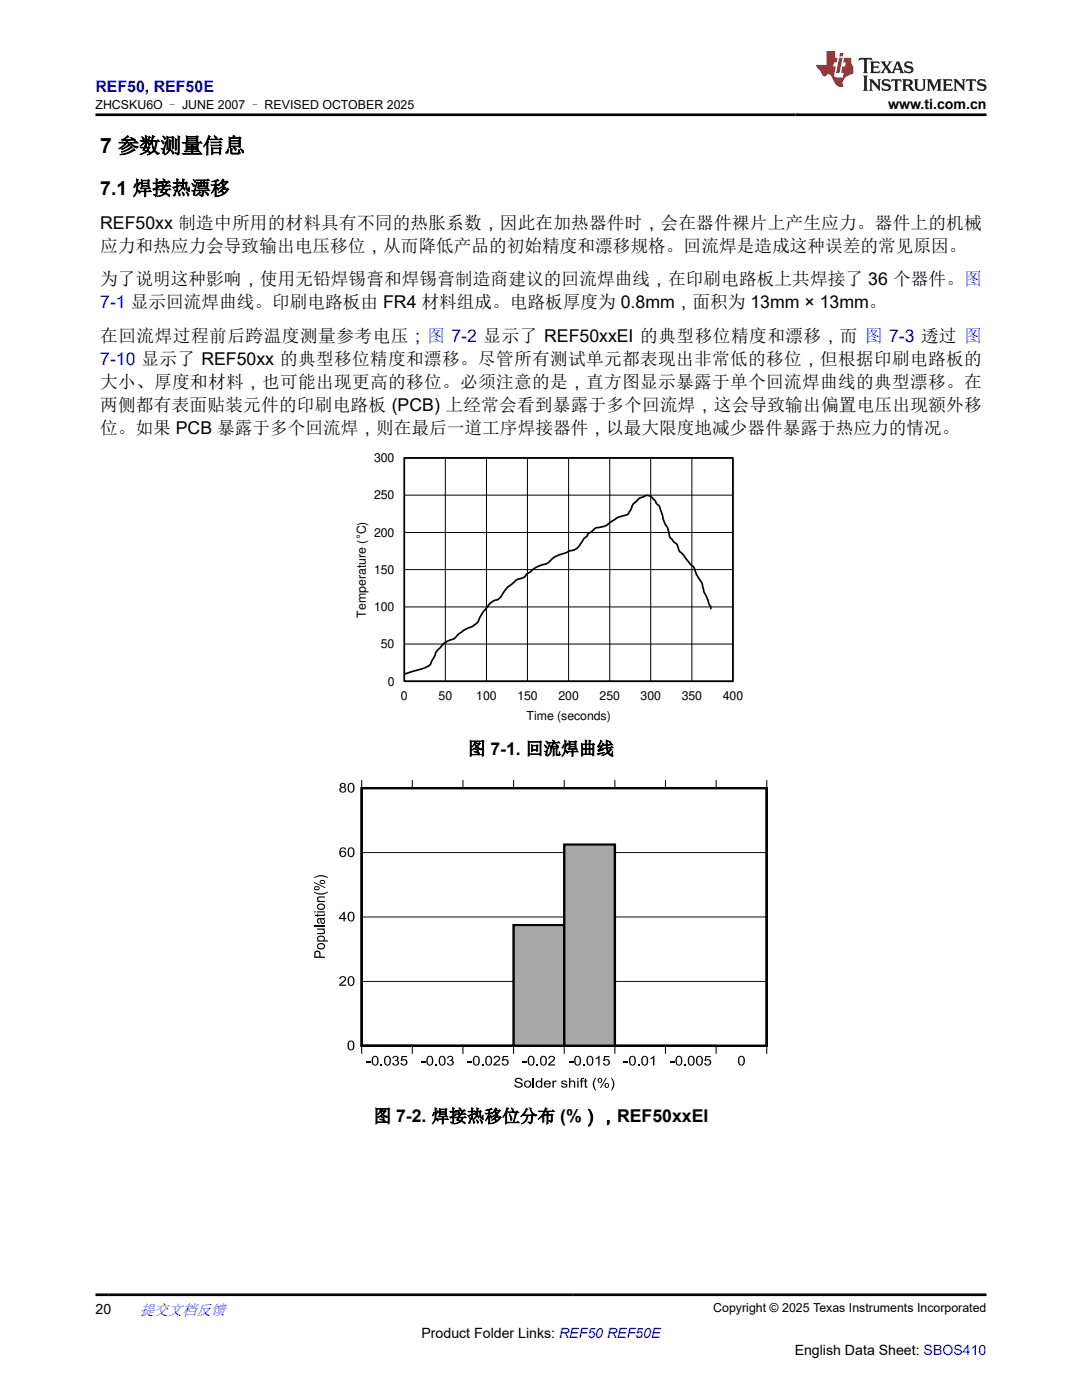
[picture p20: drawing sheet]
<svg xmlns="http://www.w3.org/2000/svg" width="216mm" height="279mm" viewBox="0 0 216 279" stroke-linecap="round" stroke-linejoin="round" font-family="sans-serif">
<defs><g id="words">
<text font-size="4.2" x="20" y="30.5">7 参数测量信息</text>
<text font-size="3.9" x="20" y="38.9">7.1 焊接热漂移</text>
<g font-size="3.5">
<text x="20" y="45.7">REF50xx 制造中所用的材料具有不同的热胀系数，因此在加热器件时，会在器件裸片上产生应力。器件上的机械</text>
<text x="20" y="50.3">应力和热应力会导致输出电压移位，从而降低产品的初始精度和漂移规格。回流焊是造成这种误差的常见原因。</text>
<text x="20" y="57">为了说明这种影响，使用无铅焊锡膏和焊锡膏制造商建议的回流焊曲线，在印刷电路板上共焊接了 36 个器件。图</text>
<text x="20" y="68.3">在回流焊过程前后跨温度测量参考电压；图 7-2 显示了 REF50xxEI 的典型移位精度和漂移，而 图 7-3 透过 图</text>
<text x="20" y="77.4">大小、厚度和材料，也可能出现更高的移位。必须注意的是，直方图显示暴露于单个回流焊曲线的典型漂移。在</text>
<text x="20" y="82">两侧都有表面贴装元件的印刷电路板 (PCB) 上经常会看到暴露于多个回流焊，这会导致输出偏置电压出现额外移</text>
<text x="20" y="86.6">位。如果 PCB 暴露于多个回流焊，则在最后一道工序焊接器件，以最大限度地减少器件暴露于热应力的情况。</text>
<text x="93.3" y="150.6">图 7-1. 回流焊曲线</text>
<text x="74.5" y="224">图 7-2. 焊接热移位分布 (%），REF50xxEI</text>
</g>
<g font-size="3.5" fill="#00f">
<text x="20" y="61.6">7-1 显示回流焊曲线。印刷电路板由 FR4 材料组成。电路板厚度为 0.8mm，面积为 13mm × 13mm。</text>
<text x="20" y="72.9">7-10 显示了 REF50xx 的典型移位精度和漂移。尽管所有测试单元都表现出非常低的移位，但根据印刷电路板的</text>
</g>
<text font-size="3.2" fill="#00f" x="19" y="18.3">REF50, REF50E</text>
<text font-size="3" fill="#00f" x="27.9" y="262.4">提交文档反馈</text>
<g font-size="2.8">
<text x="177.2" y="21.7">www.ti.com.cn</text>
<text x="19" y="262.1">20</text>
<text x="84.1" y="266.9">Product Folder Links: REF50 REF50E</text>
<text x="158.6" y="270.3">English Data Sheet: SBOS410</text>
</g>
<g font-size="2.5">
<text x="19" y="21.8">ZHCSKU6O – JUNE 2007 – REVISED OCTOBER 2025</text>
<text x="74.6" y="92.2">300</text>
<text x="74.6" y="99.7">250</text>
<text x="74.6" y="107.1">200</text>
<text x="74.6" y="114.5">150</text>
<text x="73" y="123.3" transform="rotate(-90 73 123.3)">Temperature (ÉC)</text>
<text x="74.6" y="122">100</text>
<text x="76" y="129.4">50</text>
<text x="77.4" y="136.8">0</text>
<text x="80" y="139.8">0</text>
<text x="87.5" y="139.8">50</text>
<text x="95" y="139.8">100</text>
<text x="103.2" y="139.8">150</text>
<text x="105" y="143.7">Time (seconds)</text>
<text x="111.4" y="139.8">200</text>
<text x="119.6" y="139.8">250</text>
<text x="127.8" y="139.8">300</text>
<text x="136" y="139.8">350</text>
<text x="144.2" y="139.8">400</text>
<text x="142.3" y="261.8">Copyright © 2025 Texas Instruments Incorporated</text>
</g>
</g></defs>
<g fill="none" stroke="#000" stroke-width=".2">
<path d="M80.7 91.4h65.5v44.5h-65.5zM80.7 98.8h65.5M88.9 91.4v44.5M97.1 91.4v44.5M105.2 91.4v44.5M113.5 91.4v44.5M121.7 91.4v44.5M129.8 91.4v44.5M138.1 91.4v44.5M80.7 113.7h65.5M80.7 106.3h65.5M80.7 128.5h65.5"/>
<path d="M80.7 121.1h65.5M72.2 155.7v1.6h80.8v-1.6M82.3 155.7v1.6M92.4 155.7v1.6M102.5 155.7v1.6M112.6 155.7v1.6M122.7 155.7v1.6M132.8 155.7v1.6M142.9 155.7v1.6M72.2 170.2h80.8M72.2 195.9h80.8M72.2 183h80.8"/>
<path d="M72.2 210.3v-1.6h80.8v1.6M82.3 208.7v1.6M92.4 208.7v1.6M102.5 208.7v1.6M112.6 208.7v1.6M122.7 208.7v1.6M132.8 208.7v1.6M142.9 208.7v1.6"/>
</g>
<path d="M80.7 91.4h65.5v44.6h-65.5zM141.8 121.4v-.4l-.4-.6-.1-.6a8.5 8.5 0 0 1-1.2-3.4l-1.2-1.9a2.89 2.89 0 0 0-1.3-2.1l-1.4-1.8a2.07 2.07 0 0 1-1-1.8l-.3-.3a3.2 3.2 0 0 1-1.5-2.6l-.1-.3a18.6 18.6 0 0 1-1.7-4.5l-.6-.6-.2-.5a1.91 1.91 0 0 0-2-1.1 3.6 3.6 0 0 0-2 1.3l-.5 .4-.5 1.3a1.47 1.47 0 0 1-1.5 1l-1.2 .5-.9 .6a5.7 5.7 0 0 1-3.4 1.4l-.6 .6a2.12 2.12 0 0 0-1.2 1.1l-.4 .3a3.9 3.9 0 0 1-2.7 2.5l-1 .4a6.5 6.5 0 0 0-3.8 2.2l-.6 .1a7.8 7.8 0 0 0-3.8 2.6l-.3 .1a3.2 3.2 0 0 0-2.3 1.3l-.8 .6-.8 .9a2.87 2.87 0 0 1-2.1 1.9l-.8 .7a13.6 13.6 0 0 0-2.3 3.5 7 7 0 0 1-2.7 1.6l-1 .6a3.3 3.3 0 0 1-2.3 1.5 5.2 5.2 0 0 0-1.9 1.8l-.4 .4-.7 1.5a3.1 3.1 0 0 1-2.8 2.1l-2.7 .8" fill="none" stroke="#000" stroke-width=".34"/>
<path d="M66.7 90.3v54M79.4 90.3h69.8M149.2 90.3v46.9M66.7 144.2h6.4M142.8 144.2h6.4" fill="none" stroke="#fefefe" stroke-width=".2" stroke-dasharray=".4 .1" stroke-linecap="butt"/>
<g fill="#000">
<path d="M62.7 177.9l.3 .2a2.64 2.64 0 0 0 2.4-.2v.2a2.32 2.32 0 0 1-2.7 0zM62.7 175.1a2.31 2.31 0 0 1 2.7 0v.2a2.68 2.68 0 0 0-2.7 0zM62.8 182.6h.5v-.3h.2v.3h1l.1-.3h.2a.36 .36 0 0 1 0 .4 .36 .36 0 0 1-.4 .1h-.9v.2h-.2v-.2h-.4zM63.3 185.3h1.5v.2h-.2a.49 .49 0 0 1 .2 .6 .49 .49 0 0 1-.6 .3h-.9v-.2h.8a.36 .36 0 0 0 .5-.4 .36 .36 0 0 0-.5-.3h-.8zM63.4 179.1l.2-.2h1.2v.2h-.9a.32 .32 0 0 0-.4 .3 .32 .32 0 0 0 .2 .4h1.1v.2h-1.5v-.2h.2l-.2-.2zM67.9 195a.65 .65 0 0 1 1.1 0 .65 .65 0 0 1-.4 1l-.6 .5h1.1v.2h-1.4l.3-.5a1.3 1.3 0 0 0 .8-1l-.4-.2-.3 .1-.1 .3h-.3zM73.1 211.8h.8v.3h-.8zM75.9 212.4h.3v.2h-.3zM78.5 210.8a.54 .54 0 0 1 .8 0 .54 .54 0 0 1-.1 .8 .6 .6 0 0 1 .3 .9 .6 .6 0 0 1-.9 .1l-.3-.5h.2a.42 .42 0 0 0 .5 .4 .42 .42 0 0 0 .3-.5 .42 .42 0 0 0-.5-.3v-.2a.36 .36 0 0 0 .5-.3 .36 .36 0 0 0-.4-.4 .36 .36 0 0 0-.4 .5l-.2-.1zM80.1 210.7h1.1v.3h-.8l-.2 .5a.68 .68 0 0 1 1 .3 .68 .68 0 0 1-.5 .9 .68 .68 0 0 1-.8-.6h.3a.44 .44 0 0 0 .6 .2 .44 .44 0 0 0 .1-.7 .44 .44 0 0 0-.7 .2l-.3-.1zM84.1 211.8h.8v.3h-.8zM86.9 212.4h.3v.2h-.3z"/>
<path d="M89.4 210.8a.54 .54 0 0 1 .8 0 .54 .54 0 0 1 0 .8 .6 .6 0 0 1 .2 .9 .6 .6 0 0 1-.9 .1l-.3-.5h.2a.42 .42 0 0 0 .5 .4 .42 .42 0 0 0 .4-.5 .42 .42 0 0 0-.6-.3v-.2a.36 .36 0 0 0 .5-.3 .36 .36 0 0 0-.4-.4 .36 .36 0 0 0-.3 .5l-.3-.1zM93.3 211.8h.8v.3h-.8zM96.1 212.4h.3v.2h-.3zM98.7 210.9a.65 .65 0 0 1 1 0 .65 .65 0 0 1-.3 1l-.6 .5h1v.2h-1.4l.3-.5a1.3 1.3 0 0 0 .8-1l-.4-.2-.3 .1-.1 .3h-.2zM100.3 210.7h1.1v.3h-.8l-.2 .5a.68 .68 0 0 1 1 .3 .68 .68 0 0 1-.5 .9 .68 .68 0 0 1-.8-.6h.3a.44 .44 0 0 0 .6 .2 .44 .44 0 0 0 .1-.7 .44 .44 0 0 0-.7 .2l-.3-.1zM102.9 215.2a.87 .87 0 0 1 1.3 .5h-.2a.46 .46 0 0 0-.5-.4 .46 .46 0 0 0-.4 .5l.2 .1a.87 .87 0 0 1 1 .8 .92 .92 0 0 1-.9 .4 .92 .92 0 0 1-.8-.7h.3a.59 .59 0 0 0 .5 .5 .59 .59 0 0 0 .6-.5l-.2-.1a.88 .88 0 0 1-1.1-.8zM104.3 211.8h.8v.3h-.8zM106.3 215.1h.3v2h-.3zM107.1 212.4h.3v.2h-.3zM110.2 215.7h.3v.2l.1-.2h.3h.2l-.1 .2a.33 .33 0 0 0-.4 .1 .33 .33 0 0 0-.1 .3v.8h-.3zM109.6 210.9a.65 .65 0 0 1 1 0 .65 .65 0 0 1-.3 1l-.6 .5h1v.2h-1.4l.3-.5a1.3 1.3 0 0 0 .8-1l-.3-.2-.3 .1-.1 .3h-.3zM112.1 215.8l.1-.1a.68 .68 0 0 1 1 .3l-.3 .1a.3 .3 0 0 0-.3-.3 .3 .3 0 0 0-.3 .3l.1 .1a.68 .68 0 0 1 .8 .6 .71 .71 0 0 1-1.3-.2h.3a.34 .34 0 0 0 .4 .3 .34 .34 0 0 0 .3-.4 .73 .73 0 0 1-.9-.6z"/>
<path d="M113.5 215.1h.3v.7a.56 .56 0 0 1 .6-.2 .56 .56 0 0 1 .4 .6v.9h-.3v-.9a.37 .37 0 0 0-.4-.4 .37 .37 0 0 0-.3 .5v.8h-.3zM113.5 211.8h.8v.3h-.8zM116 215.2l.6-.1-.1 .2-.3 .1v.3h.3v.1h-.3v1.3h-.3v-1.3h-.2v-.1h.2zM116.3 212.4h.3v.2h-.3zM116.7 215.3l.3-.1v.5h.2v.1h-.2v.9l.3 .3a.37 .37 0 0 1-.5 0 .37 .37 0 0 1-.1-.4v-.8h-.2v-.1h.2zM118.8 215.1h.2l-.2 .3a2.01 2.01 0 0 0 .2 2.2h-.2a1.8 1.8 0 0 1 0-2.5zM118.9 211.2l.7-.5v1.9h-.2v-1.5l-.5 .3zM120.6 210.7h1v.3h-.8l-.2 .5a.68 .68 0 0 1 1 .3 .68 .68 0 0 1-.5 .9 .68 .68 0 0 1-.8-.6h.3a.44 .44 0 0 0 .6 .2 .44 .44 0 0 0 .1-.7 .44 .44 0 0 0-.7 .2l-.3-.1zM121.9 215.1h.2a1.8 1.8 0 0 1 0 2.5h-.2a2.05 2.05 0 0 0 0-2.5zM124.5 211.8h.8v.3h-.8zM127.3 212.4h.3v.2h-.3zM129.8 211.2l.8-.5v1.9h-.3v-1.5l-.5 .3z"/>
<path d="M133.8 211.8h.8v.3h-.8zM136.6 212.4h.3v.2h-.3zM140.8 210.7h1v.3h-.8l-.1 .5a.68 .68 0 0 1 .9 .3 .68 .68 0 0 1-.4 .9 .68 .68 0 0 1-.9-.6h.3a.44 .44 0 0 0 .7 .2 .44 .44 0 0 0 0-.7 .44 .44 0 0 0-.7 .2l-.2-.1z"/>
<path d="M68 156.4a.54 .54 0 0 1 .8-.1 .54 .54 0 0 1-.1 .8 .61 .61 0 0 1 .3 .9 .61 .61 0 0 1-1 .1 .52 .52 0 0 1-.3-.5 .52 .52 0 0 1 .4-.5l-.3-.2zM68.1 156.7a.33 .33 0 0 0 .6 0 .33 .33 0 0 0-.6 0zM68 157.6a.41 .41 0 0 0 .8 0 .41 .41 0 0 0-.8 0z"/>
<path d="M69.7 156.3a.8 .8 0 0 1 .9 .2 .8 .8 0 0 1 .1 .9 .71 .71 0 0 1-.8 .8 .71 .71 0 0 1-.5-1v-.5zM69.8 156.6a1.01 1.01 0 0 0 .2 1.4 .94 .94 0 0 0 0-1.6z"/>
<path d="M62.8 177a.49 .49 0 0 1 .7-.1 .49 .49 0 0 1 0 .7 .49 .49 0 0 1-.6 0 .49 .49 0 0 1-.1-.6zM62.9 177.1v.1a.37 .37 0 0 0 .3 .3 .37 .37 0 0 0 .4-.3zM62.7 176l2.2 1.1v.2l-2.2-1.1zM63.9 175.7a.49 .49 0 0 1 .7 0 .49 .49 0 0 1 0 .7 .49 .49 0 0 1-.6 0 .49 .49 0 0 1-.1-.7zM64 175.9a.37 .37 0 0 0 .3 .3 .37 .37 0 0 0 .4-.3z"/>
<path d="M67.9 169.3l.6-.2a.55 .55 0 0 1 .6 .5h-.3a.48 .48 0 0 0-.7-.2 .48 .48 0 0 0-.1 .6 .67 .67 0 0 1 .9 0 .67 .67 0 0 1 0 1 .67 .67 0 0 1-1-.2l-.2-.7zM68 170.4a.45 .45 0 0 0 .9 0 .45 .45 0 0 0-.9 0z"/>
<path d="M69.7 169.2a.8 .8 0 0 1 .9 .2 .8 .8 0 0 1 .1 .9 .71 .71 0 0 1-.8 .8 .71 .71 0 0 1-.5-1v-.6zM69.8 169.4a1.01 1.01 0 0 0 .2 1.5 .94 .94 0 0 0 0-1.6z"/>
<path d="M62.7 181.9h.3v.2h-.3zM63.3 181.9h1.5v.2h-1.5z"/>
<path d="M63.5 188.4a.76 .76 0 0 1 1-.1 .76 .76 0 0 1 .2 1 .78 .78 0 0 1-1 .2 .78 .78 0 0 1-.4-1zM63.6 188.6a.55 .55 0 0 0 .3 .7 .55 .55 0 0 0 .7-.3 .58 .58 0 0 0-.3-.6 .58 .58 0 0 0-.7 .2z"/>
<path d="M63.5 180.5a.76 .76 0 0 1 1-.1 .76 .76 0 0 1 .2 1 .78 .78 0 0 1-1 .2 .78 .78 0 0 1-.4-1zM63.6 180.7a.55 .55 0 0 0 .3 .7 .55 .55 0 0 0 .7-.3 .58 .58 0 0 0-.3-.6 .58 .58 0 0 0-.7 .2z"/>
<path d="M63.4 183.3l1.4-.2v.3h-.2a.51 .51 0 0 1 .2 .9 .51 .51 0 0 1-.8-.2l-.2-.6a.35 .35 0 0 0-.4 .3 .35 .35 0 0 0 .4 .4l-.1 .2a.66 .66 0 0 1-.3-1.1zM64.1 183.5a.58 .58 0 0 0 .3 .7 .4 .4 0 0 0 .2-.6 .4 .4 0 0 0-.5-.1z"/>
<path d="M62.8 189.9a.65 .65 0 0 1 .8-.1 .65 .65 0 0 1 .4 .6v.5h.8v.3h-2.1zM63 190.1v.8h.7v-.5a.39 .39 0 0 0-.2-.4 .39 .39 0 0 0-.5 .1z"/>
<path d="M63.4 187a.77 .77 0 0 1 .9-.3 .77 .77 0 0 1 .4 .9v.1h.7v.2h-2.1v-.2h.2l-.2-.3zM63.6 187.1a.46 .46 0 0 0 .1 .5 .46 .46 0 0 0 .5 .1 .4 .4 0 0 0 .4-.5 .4 .4 0 0 0-.6-.2z"/>
<path d="M68.6 182h.2v1.2h.3v.2h-.3v.5h-.3v-.5h-.9v-.2zM68.5 182.3l-.6 .9h.6z"/>
<path d="M69.7 194.9a.8 .8 0 0 1 .9 .2 .8 .8 0 0 1 .1 .9 .71 .71 0 0 1-.8 .8 .71 .71 0 0 1-.5-1v-.6zM69.8 195.1a1.01 1.01 0 0 0 .2 1.5 .94 .94 0 0 0 0-1.6z"/>
<path d="M69.7 182.1a.8 .8 0 0 1 .9 .1 .8 .8 0 0 1 .1 .9 .71 .71 0 0 1-.8 .8 .71 .71 0 0 1-.5-1v-.5zM69.8 182.3a1.01 1.01 0 0 0 .2 1.4 .94 .94 0 0 0 0-1.6z"/>
<path d="M69.6 207.8a.8 .8 0 0 1 1 .1 .8 .8 0 0 1 .1 1 .71 .71 0 0 1-.8 .7 .71 .71 0 0 1-.6-1l.1-.5zM69.7 208a1.01 1.01 0 0 0 .3 1.4 .94 .94 0 0 0 0-1.5z"/>
<path d="M74.5 210.8a.8 .8 0 0 1 .9 .2 .8 .8 0 0 1 .1 .9 .71 .71 0 0 1-.8 .8 .71 .71 0 0 1-.5-1v-.6zM74.6 211a1.01 1.01 0 0 0 .2 1.5 .94 .94 0 0 0 0-1.6z"/>
<path d="M76.9 210.8a.8 .8 0 0 1 .9 .2 .8 .8 0 0 1 .2 .9 .71 .71 0 0 1-.8 .8 .71 .71 0 0 1-.6-1l.1-.6zM77 211a1.01 1.01 0 0 0 .3 1.5 .94 .94 0 0 0 0-1.6z"/>
<path d="M85.4 210.8a.8 .8 0 0 1 .9 .2 .8 .8 0 0 1 .1 .9 .71 .71 0 0 1-.8 .8 .71 .71 0 0 1-.5-1l.1-.6zM85.5 211a1.01 1.01 0 0 0 .3 1.5 .94 .94 0 0 0 0-1.6z"/>
<path d="M87.8 210.8a.8 .8 0 0 1 1 .2 .8 .8 0 0 1 .1 .9 .71 .71 0 0 1-.8 .8 .71 .71 0 0 1-.6-1l.1-.6zM87.9 211a1.01 1.01 0 0 0 .3 1.5 .94 .94 0 0 0 0-1.6z"/>
<path d="M94.7 210.8a.8 .8 0 0 1 .9 .2 .8 .8 0 0 1 .1 .9 .71 .71 0 0 1-.8 .8 .71 .71 0 0 1-.5-1v-.6zM94.8 211a1.01 1.01 0 0 0 .2 1.5 .94 .94 0 0 0 0-1.6z"/>
<path d="M97.1 210.8a.8 .8 0 0 1 .9 .2 .8 .8 0 0 1 .2 .9 .71 .71 0 0 1-.8 .8 .71 .71 0 0 1-.6-1l.1-.6zM97.2 211a1.01 1.01 0 0 0 .3 1.5 .94 .94 0 0 0 0-1.6z"/>
<path d="M104.6 216.4a.73 .73 0 0 1 1.4 0 .73 .73 0 0 1-1.4 0zM104.8 216.4a.5 .5 0 0 0 1 0 .5 .5 0 0 0-1 0z"/>
<path d="M105.6 210.8a.8 .8 0 0 1 .9 .2 .8 .8 0 0 1 .2 .9 .71 .71 0 0 1-.9 .8 .71 .71 0 0 1-.5-1l.1-.6zM105.7 211a1.01 1.01 0 0 0 .3 1.5 .94 .94 0 0 0 0-1.6z"/>
<path d="M108 210.8a.8 .8 0 0 1 1 .2 .8 .8 0 0 1 .1 .9 .71 .71 0 0 1-.8 .8 .71 .71 0 0 1-.6-1l.1-.6zM108.1 211a1.01 1.01 0 0 0 .3 1.5 .94 .94 0 0 0 0-1.6z"/>
<path d="M107 215.8l.5-.2 .4 .2v-.7h.3v2h-.2v-.2a.7 .7 0 0 1-1-.1 .7 .7 0 0 1 0-1zM107.3 216a.48 .48 0 0 0-.1 .7 .48 .48 0 0 0 .7-.1 .48 .48 0 0 0 0-.6 .48 .48 0 0 0-.6 0z"/>
<path d="M108.7 215.8a.72 .72 0 0 1 .8-.1 .72 .72 0 0 1 .4 .7h-1.1a.45 .45 0 0 0 .3 .5 .45 .45 0 0 0 .5-.3h.3a.74 .74 0 0 1-1.1 .4 .74 .74 0 0 1-.1-1.2zM108.9 215.9l-.1 .3h.8l-.2-.3z"/>
<path d="M114.9 210.8a.8 .8 0 0 1 .9 .2 .8 .8 0 0 1 .1 .9 .71 .71 0 0 1-.8 .8 .71 .71 0 0 1-.5-1v-.6zM115 211a1.01 1.01 0 0 0 .3 1.5 .94 .94 0 0 0-.1-1.6z"/>
<path d="M115.2 215.1h.2v.3h-.2zM115.2 215.7h.2v1.4h-.2z"/>
<path d="M117.3 210.8a.8 .8 0 0 1 .9 .2 .8 .8 0 0 1 .2 .9 .71 .71 0 0 1-.8 .8 .71 .71 0 0 1-.6-1l.1-.6zM117.4 211a1.01 1.01 0 0 0 .3 1.5 .94 .94 0 0 0 0-1.6z"/>
<path d="M119.3 215.6a.49 .49 0 0 1 .9 0 .49 .49 0 0 1-.9 0zM119.5 215.3v.5l.1 .1a.3 .3 0 0 0 .3-.3 .3 .3 0 0 0-.4-.3zM120.9 215.1h.2l-1.2 2h-.2zM120.6 216.6a.5 .5 0 0 1 1 0 .5 .5 0 0 1-1 0zM120.9 216.3v.5l.1 .1a.3 .3 0 0 0 .3-.3 .3 .3 0 0 0-.4-.3z"/>
<path d="M125.8 210.8a.8 .8 0 0 1 .9 .2 .8 .8 0 0 1 .2 .9 .71 .71 0 0 1-.9 .8 .71 .71 0 0 1-.5-1l.1-.6zM125.9 211a1.01 1.01 0 0 0 .3 1.5 .94 .94 0 0 0 0-1.6z"/>
<path d="M128.3 210.8a.8 .8 0 0 1 .9 .2 .8 .8 0 0 1 .1 .9 .71 .71 0 0 1-.8 .8 .71 .71 0 0 1-.5-1v-.6zM128.4 211a1.01 1.01 0 0 0 .2 1.5 .94 .94 0 0 0 0-1.6z"/>
<path d="M135.1 210.8a.8 .8 0 0 1 .9 .2 .8 .8 0 0 1 .1 .9 .71 .71 0 0 1-.8 .8 .71 .71 0 0 1-.5-1l.1-.6zM135.2 211a1.01 1.01 0 0 0 .3 1.5 .94 .94 0 0 0 0-1.6z"/>
<path d="M137.5 210.8a.8 .8 0 0 1 1 .2 .8 .8 0 0 1 .1 .9 .71 .71 0 0 1-.8 .8 .71 .71 0 0 1-.6-1l.1-.6zM137.6 211a1.01 1.01 0 0 0 .3 1.5 .94 .94 0 0 0 0-1.6z"/>
<path d="M139.2 210.8a.8 .8 0 0 1 .9 .2 .8 .8 0 0 1 .1 .9 .71 .71 0 0 1-.8 .8 .71 .71 0 0 1-.5-1v-.6zM139.3 211a1.01 1.01 0 0 0 .3 1.5 .94 .94 0 0 0 0-1.6z"/>
<path d="M147.6 210.8a.8 .8 0 0 1 .9 .2 .8 .8 0 0 1 .1 .9 .71 .71 0 0 1-.8 .8 .71 .71 0 0 1-.6-1l.1-.6zM147.7 211a1.01 1.01 0 0 0 .2 1.5 .94 .94 0 0 0 0-1.6z"/>
</g>
<path d="M62.7 184.8h2.1" fill="none" stroke="#000" stroke-width=".24"/>
<path d="M72.2 157.3h80.8v51.4h-80.8zM72.2 208.7h10.1zM82.3 208.7h10.1zM92.4 208.7h10.1z" fill="none" stroke="#000" stroke-width=".45"/>
<path d="M72.2 208.7h30.3" fill="none" stroke="#a8a8a8" stroke-width=".2"/>
<path d="M102.5 184.6h10.1v24.1h-10.1z" fill-rule="evenodd" fill="#a8a8a8"/>
<path d="M102.5 184.6h10.1v24.1h-10.1z" fill="none" stroke="#000" stroke-width=".45"/>
<path d="M112.6 168.5h10.1v40.2h-10.1z" fill-rule="evenodd" fill="#a8a8a8"/>
<path d="M72.2 157.3h80.8v51.4h-80.8zM112.6 168.5h10.1v40.2h-10.1zM72.2 208.7h10.1zM122.7 208.7h10.1zM132.8 208.7h10.1z" fill="none" stroke="#000" stroke-width=".45"/>
<path d="M72.2 208.7h10.1M122.7 208.7h20.2" fill="none" stroke="#a8a8a8" stroke-width=".2"/>
<path d="M171.5 11.6l-.2 .5 .5-.2h.6v.1v2.2l-.2 .4h1l-.2-.4v-2.2v-.1h.5l.6 .2-.2-.5zM173.6 12.3l.2 .4v1.5l-.2 .4h1.9l.1-.6a1.08 1.08 0 0 1-1.3 .2v-.7h.6l.4 .2v-.7l-.4 .2h-.6v-.5l.2-.2a1 1 0 0 1 1 .3l-.1-.5zM175.7 12.3l.9 1.1-1 1.2h.9l-.2-.2 .5-.8 .4 .8-.2 .2h1.6l-.2-.2 .2-.5h.9l.1 .5-.1 .2h.9l-.2-.3-.8-2h-.5l-.9 2.2-.9-1.1 .9-1.1h-.8l.2 .2-.4 .6-.4-.6 .2-.2zM179 12.7l.4 1h-.7zM180.7 12.4a.65 .65 0 0 0-.2 .7 .65 .65 0 0 0 .6 .5l.6 .1 .1 .3a.79 .79 0 0 1-.7 .4 .79 .79 0 0 1-.7-.5l.1 .7 .2-.1a.93 .93 0 0 0 1.1 .1 .93 .93 0 0 0 .4-1 1.46 1.46 0 0 0-1.2-.6l-.1-.3a1.09 1.09 0 0 1 1.2 .2l-.2-.6-.1 .1-.5-.2zM172.2 15.1l.2 .4v2.2l-.2 .4h1l-.2-.4v-2.2l.2-.4zM173.4 15.8l.2 .4v1.5l-.2 .4h.8l-.3-.4 .1-1.3 1.6 1.8v-2l.2-.4h-.7l.1 .2 .1 1.1-1.2-1.3zM176.2 15.9a.65 .65 0 0 0-.2 .8 .65 .65 0 0 0 .6 .4l.6 .2 .1 .2a.79 .79 0 0 1-.7 .4 .79 .79 0 0 1-.7-.5l.1 .7 .2-.1a.93 .93 0 0 0 1.1 .1 .93 .93 0 0 0 .4-.9 1.46 1.46 0 0 0-1.2-.6l-.1-.4a1.09 1.09 0 0 1 1.2 .2l-.1-.6-.2 .1-.5-.1zM177.9 15.8l-.1 .6a.63 .63 0 0 1 .8-.3v1.6l-.3 .4h1l-.2-.4v-1.6a.66 .66 0 0 1 .8 .3l-.1-.6zM180 15.8l.2 .4v1.5l-.2 .4h1l-.2-.2-.1-.7h.5l.1 .2a.79 .79 0 0 0 1.2 .6l-1-.9a.61 .61 0 0 0 .6-.6 .61 .61 0 0 0-.5-.7zM180.8 16.1h.1a.47 .47 0 0 1 .5 .1 .47 .47 0 0 1 .1 .5l-.1 .1-.7 .1zM182.3 15.8l.2 .2a2.27 2.27 0 0 0 .4 2 1.04 1.04 0 0 0 1.7-.7v-1.3l.2-.2h-.8l.2 .4v1.1a.6 .6 0 0 1-.6 .6 .6 .6 0 0 1-.6-.6v-1.1l.3-.4zM184.9 15.8l.2 .4v1.5l-.2 .4h.8l-.3-.4v-1.4l.9 1.9 .9-1.9v1.4l-.3 .4h1l-.2-.4v-1.5l.2-.4h-.8l-.7 1.5-.6-1.5zM188.1 15.8l.2 .4v1.5l-.2 .4h1.9l.1-.6a1.09 1.09 0 0 1-1.3 .2v-.7h.6l.4 .2v-.6l-.4 .2h-.6v-.6l.2-.1a1.01 1.01 0 0 1 1 .3l-.1-.6zM190.2 15.8l.3 .4v1.5l-.3 .4h.8l-.2-.4v-1.3l1.6 1.8v-2l.2-.4h-.7l.2 .2v1.1l-1.2-1.3zM192.8 15.8l-.1 .6a.63 .63 0 0 1 .8-.3v1.6l-.3 .4h1l-.2-.4v-1.6a.66 .66 0 0 1 .8 .3l-.1-.6zM195.2 15.9a.65 .65 0 0 0-.2 .8 .65 .65 0 0 0 .6 .4l.6 .2 .2 .2a.79 .79 0 0 1-.7 .4 .79 .79 0 0 1-.7-.5l.1 .7 .2-.1a.93 .93 0 0 0 1 .1 .93 .93 0 0 0 .5-.9 1.46 1.46 0 0 0-1.3-.6v-.4a1.09 1.09 0 0 1 1.2 .2l-.2-.6-.2 .1-.5-.1z" fill="#231f20"/>
<path d="M164.9 10.2v2.8h-2l.1 .3 .8 1a.95 .95 0 0 0 1 .9 .59 .59 0 0 1 .5-.4 .59 .59 0 0 1 .5 .4l.4 .7a1.59 1.59 0 0 0 2.1 1.4 1.61 1.61 0 0 1 1-2.3l1-.3-.1-1.5a1.59 1.59 0 0 1-.3-1.7h-1.5l-.2 .9h.6l-.2 .9h-.5l-.2 1v.2l.4 .1-.1 .9h-.7a.73 .73 0 0 1-1-.7l.3-1.5h-.5l.1-.9h.5l.2-.9h-.5v-1.3zM167.4 11.5l-.6 3.1h.7l.6-3.1zM167.6 10.6l-.1 .6h.7l.1-.6z" fill="#ed1c24"/>
<path d="M19 22.9h177.8M19 258.4h177.8" fill="none" stroke="#000" stroke-width=".53"/>
<use href="#words"/>
</svg>
